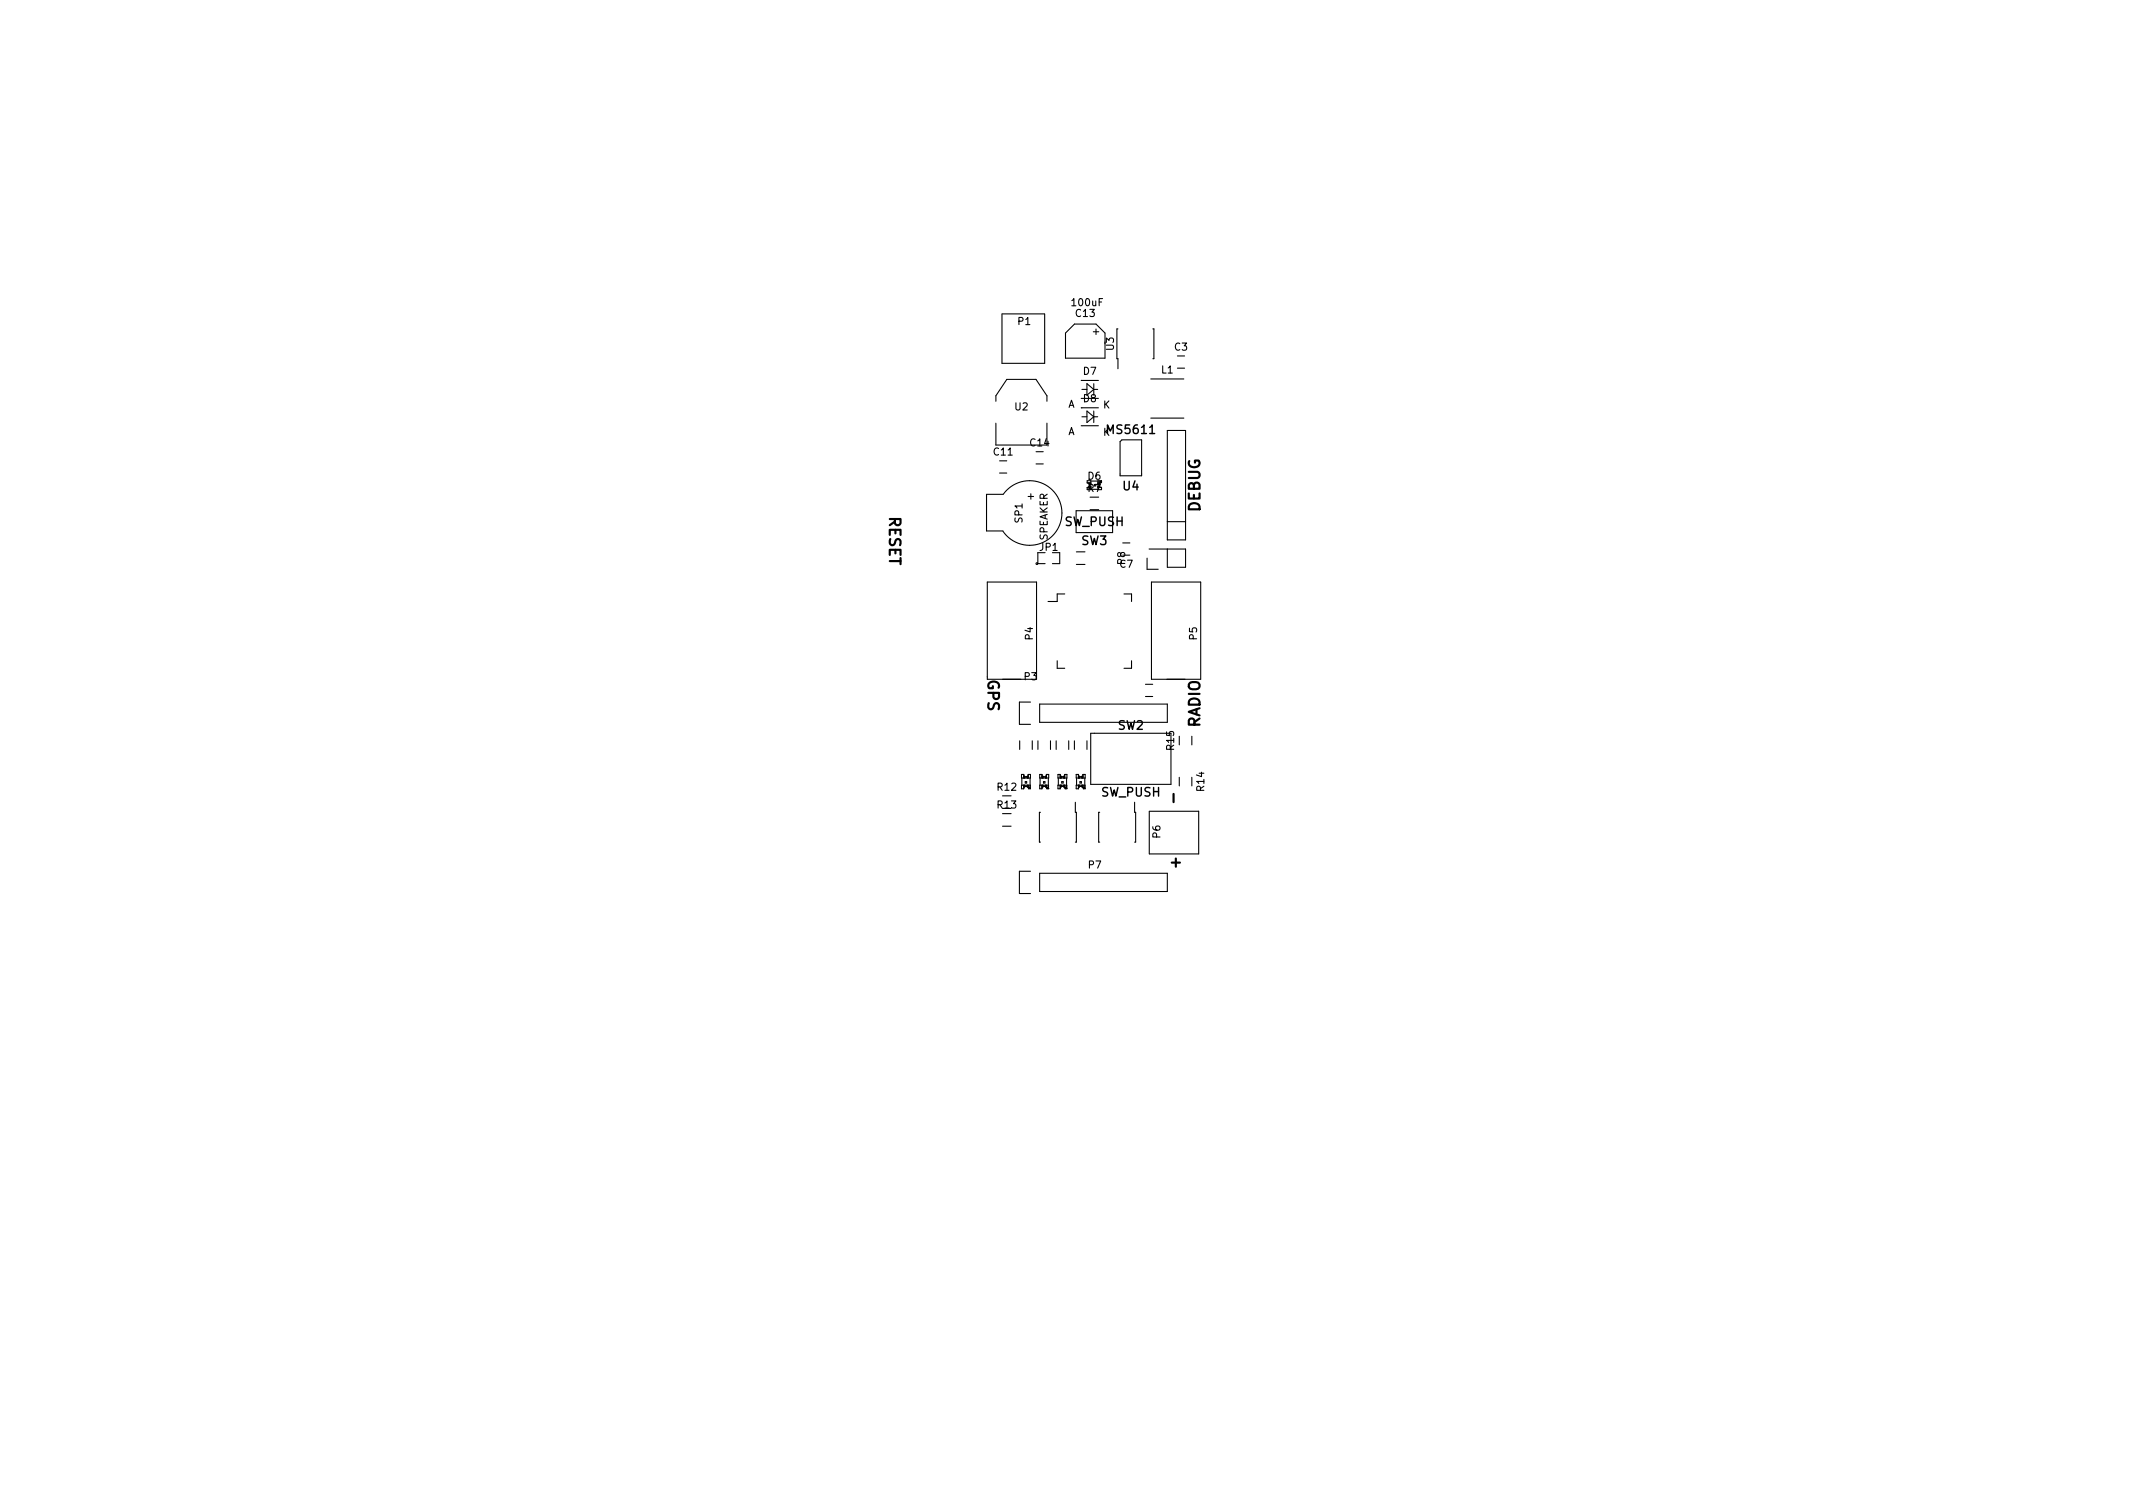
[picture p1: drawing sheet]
<svg xmlns="http://www.w3.org/2000/svg" width="297mm" height="210mm" viewBox="0 0 297 210" stroke-linecap="round" stroke-linejoin="round" font-family="sans-serif">
<defs><g id="words">
<g font-size="2.1">
<text x="123.8" y="71.8" transform="rotate(90 123.8 71.8)">RESET</text>
<text x="167.1" y="71.3" transform="rotate(-90 167.1 71.3)">DEBUG</text>
<text x="137.6" y="94.6" transform="rotate(90 137.6 94.6)">GPS</text>
<text x="167.1" y="101.3" transform="rotate(-90 167.1 101.3)">RADIO</text>
<text x="164.1" y="111.5" transform="rotate(-90 164.1 111.5)">-</text>
<text x="164.4" y="120.4" transform="rotate(-90 164.4 120.4)">+</text>
</g>
<g font-size="1.7">
<text x="154.4" y="60.4">MS5611</text>
<text x="156.4" y="68.3">U4</text>
<text x="148.3" y="73.2">SW_PUSH</text>
<text x="150.6" y="75.9">SW3</text>
<text x="155.7" y="101.6">SW2</text>
<text x="153.3" y="110.9">SW_PUSH</text>
</g>
<g font-size="1.4">
<text x="141.8" y="45.2">P1</text>
<text x="149.4" y="42.6">100uF</text>
<text x="149.9" y="44.1">C13</text>
<text x="152.2" y="46.6">+</text>
<text x="150.9" y="52.2">D7</text>
<text x="155.1" y="48.8" transform="rotate(-90 155.1 48.8)">U3</text>
<text x="161.7" y="52">L1</text>
<text x="163.6" y="48.8">C3</text>
<text x="141.3" y="57.1">U2</text>
<text x="148.7" y="56.8">A</text>
<text x="150.9" y="56">D8</text>
<text x="153.6" y="56.9">K</text>
<text x="138.4" y="63.4">C11</text>
<text x="143.5" y="62.1">C14</text>
<text x="148.7" y="60.6">A</text>
<text x="153.6" y="60.7">K</text>
<text x="144" y="69.5" transform="rotate(-90 144 69.5)">+</text>
<text x="151.5" y="66.8">D6</text>
<text x="151.5" y="68.5">R7</text>
<text x="142.4" y="72.7" transform="rotate(-90 142.4 72.7)">SP1</text>
<text x="144.8" y="76.7">JP1</text>
<text x="145.9" y="75.3" transform="rotate(-90 145.9 75.3)">SPEAKER</text>
<text x="156" y="79">C7</text>
<text x="156.7" y="78.6" transform="rotate(-90 156.7 78.6)">P8</text>
<text x="143.8" y="89.1" transform="rotate(-90 143.8 89.1)">P4</text>
<text x="166.7" y="89.1" transform="rotate(-90 166.7 89.1)">P5</text>
<text x="142.7" y="94.7">P3</text>
<text x="163.5" y="104.4" transform="rotate(-90 163.5 104.4)">R15</text>
<text x="138.9" y="110.1">R12</text>
<text x="138.9" y="112.6">R13</text>
<text x="167.7" y="110.1" transform="rotate(-90 167.7 110.1)">R14</text>
<text x="161.6" y="116.7" transform="rotate(-90 161.6 116.7)">P6</text>
<text x="151.6" y="120.9">P7</text>
</g>
</g></defs>
<g fill="none" stroke="#000" stroke-width=".15">
<path d="M138.7 55.9v-.8l1.5-2.3h4.1l1.5 2.3v.8M138.7 58.9v3.1h7.1v-3.1M139.5 43.7v6.9h6v-6.9M139.5 43.7h6M148.4 46.4l1.2-1.3h3l1.3 1.3v3.5h-5.5zM150.6 53h2.4M150.6 56.8h2.4M150.6 59.3h.1M150.7 54.2h.7M150.7 58h.7M150.7 55.5h2.3M150.7 59.3h2.3"/>
<path d="M151.4 53.4l.9 .8-.9 .8zM151.4 57.2l.9 .8-.9 .8zM152.3 54.2h.6M152.3 53.4v1.6M152.3 57.2v1.6M152.3 58h.6M155.7 45.8h-.2v4.1h.2v1.4M160.3 52.8h4.6M160.3 58.2h4.6M160.5 45.8h.2v4.1h-.2M162.6 59.9h2.5v15.3h-2.5zM164 49.6h1"/>
<path d="M164 51.3h1M139.2 64.2h1M139.2 65.9h1M139.7 68.8h-2.3v5.1h2.3M139.7 68.8a4.5 4.5 0 0 1 6.7-.7 4.5 4.5 0 0 1-.1 6.7 4.5 4.5 0 0 1-6.6-.8M144.3 62.9h1M144.3 64.6h1M144.5 77v1.5h1M146.6 77h1v1.5h-1M149.9 71.1h5v3.1h-5zM149.9 78.6h1.2M149.9 76.8h1.2"/>
<path d="M151.8 71h1.2M151.8 69.2h1.2M156.2 61.2h2.8v5h-3v-4.7zM156.3 77.3h1M156.3 75.6h1M159.7 77.7v1.6h1.6M160 76.4h5.1v2.6h-2.5v-2.6M162.6 72.6h2.5M137.5 94.3v-13.3h6.8v13.6h-6.8M143.5 97.8h-1.5v3.1h1.5M144.8 98h17.8v2.6h-17.8zM147.2 92v1.1h1.1"/>
<path d="M148.3 82.7h-1.1v1.1h-1.3M156.5 82.7h1.1v1.1M157.6 92v1.1h-1.1M159.5 97h1M159.5 95.3h1M160.4 81h6.8v13.6h-6.8zM139.6 110.8h1.2M139.6 115h1.2M139.6 113.3h1.2M142 103.2v1.2M142.3 108.3v1.1M142.5 109.8l.1-.2 .3-.1 .2 .1 .1 .2"/>
<path d="M142.5 107.8l.1 .3 .3 .1 .2-.1 .1-.3M142.6 109.3v.5h-.3v-.5h1.2v.3h-.3v-.3M142.6 108.1h.1v.2M142.6 108.3v-.5h-.3v.5h1.2v-.5h-.3v.5M142.7 109.3v.2h.4v-.2M142.7 108.3v-.1h.4v.1M142.7 109.3v.3h-.1M142.8 108.8h.2v.2h-.2zM143 109.3v.3h.2v-.3M143 108.3v-.2h.2v.2M143.3 109.8h.2h-.2zM143.4 108.3v1.5"/>
<path d="M143.8 103.2v1.2M144.5 103.2v1.2M144.8 108.3v1.1M144.9 113.1h-.2v4.2h.2M145.1 109.8l.1-.2 .2-.1 .3 .1 .1 .2M145.1 107.8l.1 .3 .2 .1 .3-.1 .1-.3M145.1 109.3v.5h-.3v-.5h1.2v.3h-.3v-.3M145.1 108.1h.1v.2M145.1 108.3v-.5h-.3v.5h1.2v-.5h-.3v.5M145.2 109.3v.2h.4v-.2M145.2 108.3v-.1h.4v.1M145.2 109.3v.3h-.1"/>
<path d="M145.3 108.8h.2v.2h-.2zM145.6 109.3v.3h.1v-.3M145.6 108.3v-.2h.1v.2M145.8 109.8h.2h-.2zM146 108.3v1.5M146.3 103.2v1.2M147.1 103.2v1.2M147.4 108.3v1.1M147.6 109.8l.1-.2 .3-.1 .2 .1 .1 .2M147.6 107.8l.1 .3 .3 .1 .2-.1 .1-.3M147.6 109.3l.1 .5h-.4v-.5h1.3v.3h-.3v-.3M147.6 108.1h.2v.2"/>
<path d="M147.7 108.3v-.5h-.4v.5h1.3v-.5h-.3v.5M147.8 109.3v.2h.4M147.8 109.3v.3h-.2M147.9 108.8h.2v.2h-.2zM148.1 108.3v-.2h.2v.2M148.2 109.3l-.1 .3h.2v-.3M148.2 108.2h-.4v.1M148.4 109.8h.2h-.2zM148.5 108.3v1.5M148.8 103.2v1.2M149.6 103.2v1.2M149.8 111.7v1.4h.1v4.2h-.1"/>
<path d="M149.9 108.3v1.1M150.1 109.8l.1-.2 .3-.1 .2 .1 .1 .2M150.1 107.8l.1 .3 .3 .1 .2-.1 .1-.3M150.2 109.3v.3h.1v-.3M150.2 108.3v-.2h.1v.2M150.2 109.3v.5h-.3v-.5h1.2v.3h-.3v-.3M150.2 108.3v-.5h-.3v.5h1.2v-.5h-.3v.5M150.3 109.3v.2h.4M150.4 108.8h.2v.2h-.2zM150.7 108.3v-.2h.1v.2M150.7 109.3v.3h.1v-.3M150.7 108.2h-.4v.1"/>
<path d="M150.9 109.8h.2h-.2zM151.1 108.3v1.5M151.4 103.2v1.2M151.9 102.1h11.2v7.1h-11.2zM153.1 113.1h-.1v4.2h.1M158 111.7v1.4h.2v4.2h-.2M160 113v5.9M160.1 113h6.8v5.9h-6.8M164.2 102.5v1.2M164.2 108.2v1.2M166 102.5v1.2M166 108.2v1.2"/>
<path d="M143.5 121.3h-1.5v3.1h1.5M144.8 121.6h17.8v2.5h-17.8z"/>
<circle cx="144.4" cy="78.5" r=".13"/>
<circle cx="143.3" cy="109.7" r=".07"/>
<circle cx="145.9" cy="109.7" r=".07"/>
<circle cx="148.4" cy="109.7" r=".07"/>
<circle cx="150.9" cy="109.7" r=".07"/>
</g>
<use href="#words"/>
</svg>
